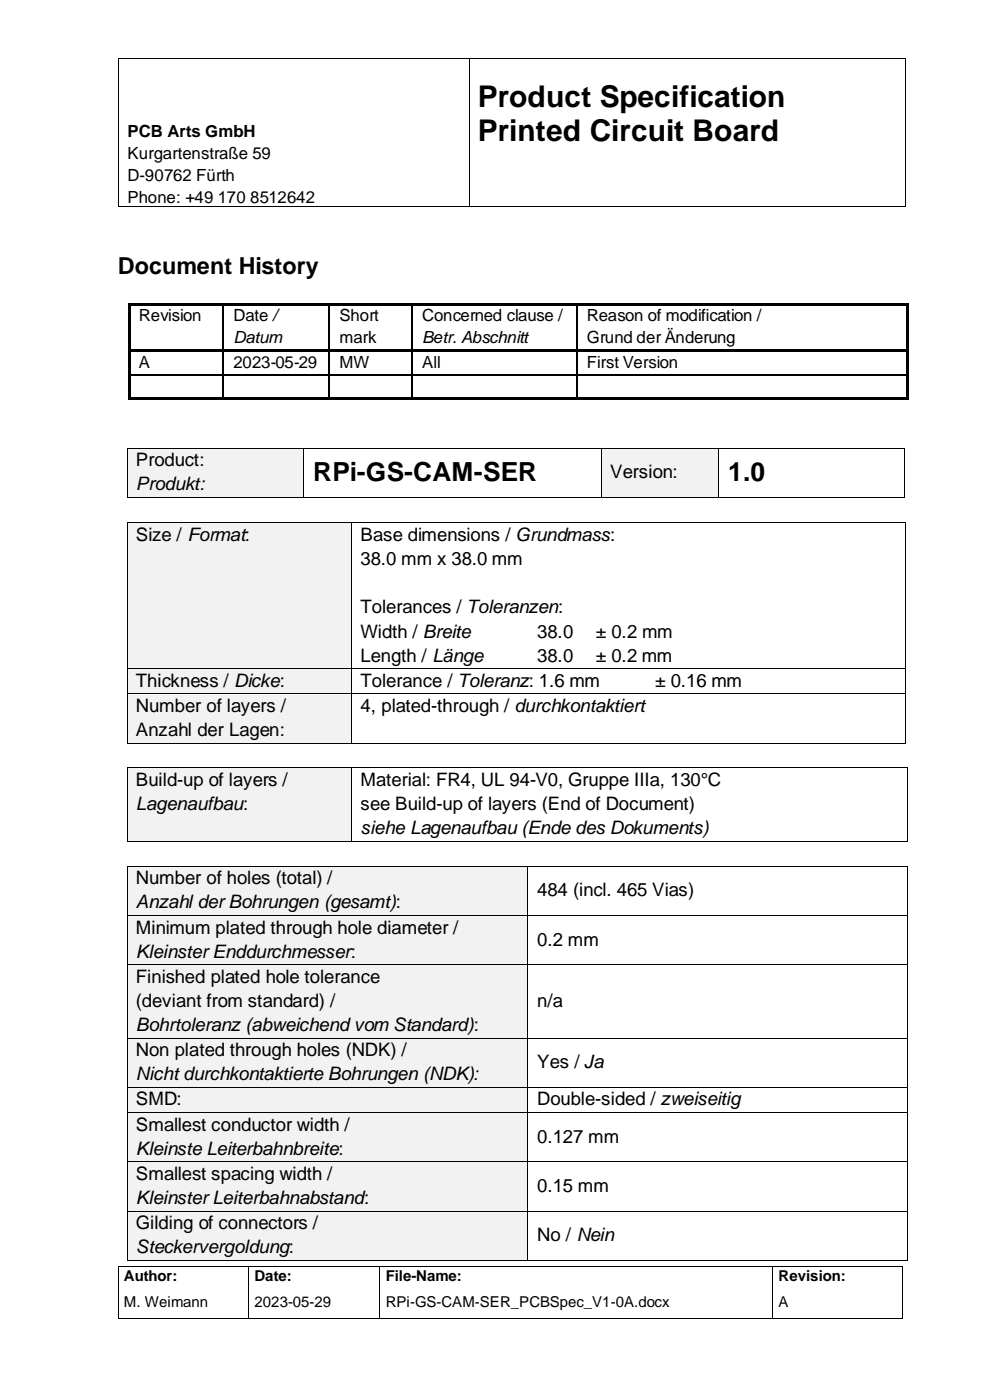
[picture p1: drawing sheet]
<svg xmlns="http://www.w3.org/2000/svg" width="210mm" height="297mm" viewBox="0 0 210 297" stroke-linecap="round" stroke-linejoin="round" font-family="sans-serif">
<defs><g id="words">
<g font-size="6.3">
<text x="101.4" y="22.7">Product Specification</text>
<text x="101.4" y="30">Printed Circuit Board</text>
</g>
<g font-size="5.6">
<text x="66.5" y="102">RPi-GS-CAM-SER</text>
<text x="154.5" y="102">1.0</text>
</g>
<text font-size="5" x="25" y="58.2">Document History</text>
<g font-size="3.9">
<text x="28.8" y="99">Product:</text>
<text x="129.5" y="101.5">Version:</text>
<text x="28.8" y="104.1">Produkt:</text>
<text x="28.8" y="114.7">Size / Format:</text>
<text x="76.5" y="114.7">Base dimensions / Grundmass:</text>
<text x="76.5" y="119.8">38.0 mm x 38.0 mm</text>
<text x="76.5" y="130.1">Tolerances / Toleranzen:</text>
<text x="76.5" y="135.3">Width / Breite</text>
<text x="114" y="135.3">38.0</text>
<text x="126.4" y="135.3">± 0.2 mm</text>
<text x="76.5" y="140.4">Length / Länge</text>
<text x="114" y="140.4">38.0</text>
<text x="126.4" y="140.4">± 0.2 mm</text>
<text x="28.8" y="145.7">Thickness / Dicke:</text>
<text x="76.5" y="145.7">Tolerance / Toleranz: 1.6 mm</text>
<text x="139" y="145.7">± 0.16 mm</text>
<text x="28.8" y="151.1">Number of layers /</text>
<text x="76.5" y="151.1">4, plated-through / durchkontaktiert</text>
<text x="28.8" y="156.2">Anzahl der Lagen:</text>
<text x="28.8" y="166.7">Build-up of layers /</text>
<text x="76.5" y="166.7">Material: FR4, UL 94-V0, Gruppe IIIa, 130°C</text>
<text x="28.8" y="171.9">Lagenaufbau:</text>
<text x="76.5" y="171.9">see Build-up of layers (End of Document)</text>
<text x="76.5" y="177">siehe Lagenaufbau (Ende des Dokuments)</text>
<text x="28.8" y="187.7">Number of holes (total) /</text>
<text x="114" y="190.2">484 (incl. 465 Vias)</text>
<text x="28.8" y="192.7">Anzahl der Bohrungen (gesamt):</text>
<text x="28.8" y="198.1">Minimum plated through hole diameter /</text>
<text x="28.8" y="203.3">Kleinster Enddurchmesser:</text>
<text x="114" y="200.6">0.2 mm</text>
<text x="28.8" y="208.5">Finished plated hole tolerance</text>
<text x="28.8" y="213.7">(deviant from standard) /</text>
<text x="114" y="213.7">n/a</text>
<text x="28.8" y="218.8">Bohrtoleranz (abweichend vom Standard):</text>
<text x="28.8" y="224.1">Non plated through holes (NDK) /</text>
<text x="114" y="226.7">Yes / Ja</text>
<text x="28.8" y="229.2">Nicht durchkontaktierte Bohrungen (NDK):</text>
<text x="28.8" y="234.5">SMD:</text>
<text x="28.8" y="239.9">Smallest conductor width /</text>
<text x="114" y="234.5">Double-sided / zweiseitig</text>
<text x="28.8" y="245">Kleinste Leiterbahnbreite:</text>
<text x="114" y="242.4">0.127 mm</text>
<text x="28.8" y="250.3">Smallest spacing width /</text>
<text x="28.8" y="255.5">Kleinster Leiterbahnabstand:</text>
<text x="114" y="252.8">0.15 mm</text>
<text x="28.8" y="260.7">Gilding of connectors /</text>
<text x="114" y="263.4">No / Nein</text>
<text x="28.8" y="265.9">Steckervergoldung:</text>
</g>
<g font-size="3.6">
<text x="27.1" y="29.1">PCB Arts GmbH</text>
<text x="27.1" y="33.7">Kurgartenstraße 59</text>
<text x="27.1" y="38.4">D-90762 Fürth</text>
<text x="27.1" y="43.1">Phone: +49 170 8512642</text>
<text x="29.5" y="68.1">Revision</text>
<text x="49.6" y="68.1">Date /</text>
<text x="72.1" y="68.1">Short</text>
<text x="89.6" y="68.1">Concerned clause /</text>
<text x="124.5" y="68.1">Reason of modification /</text>
<text x="49.6" y="72.8">Datum</text>
<text x="72.1" y="72.8">mark</text>
<text x="89.6" y="72.8">Betr. Abschnitt</text>
<text x="124.5" y="72.8">Grund der Änderung</text>
<text x="29.5" y="78">A</text>
<text x="49.6" y="78">2023-05-29</text>
<text x="72.1" y="78">MW</text>
<text x="89.6" y="78">All</text>
<text x="124.5" y="78">First Version</text>
</g>
<g font-size="3.2">
<text x="26.3" y="271.8">Author:</text>
<text x="54" y="271.8">Date:</text>
<text x="81.8" y="271.8">File-Name:</text>
<text x="165.2" y="271.8">Revision:</text>
<text x="26.3" y="277.2">M. Weimann</text>
<text x="54" y="277.2">2023-05-29</text>
<text x="81.8" y="277.2">RPi-GS-CAM-SER_PCBSpec_V1-0A.docx</text>
<text x="165.2" y="277.2">A</text>
</g>
</g></defs>
<g fill="#000">
<path d="M25 12.5l.2 .1z" fill-rule="evenodd"/>
<path d="M25 12.5l.2 .1z" fill-rule="evenodd"/>
<path d="M99.5 12.5l.1 .1z" fill-rule="evenodd"/>
<path d="M192 12.5l.1 .1z" fill-rule="evenodd"/>
<path d="M192 12.5l.1 .1z" fill-rule="evenodd"/>
<path d="M25 43.8l.2 .2z" fill-rule="evenodd"/>
<path d="M25 43.8l.2 .2z" fill-rule="evenodd"/>
<path d="M99.5 43.8l.1 .2z" fill-rule="evenodd"/>
<path d="M192 43.8l.1 .2z" fill-rule="evenodd"/>
<path d="M192 43.8l.1 .2z" fill-rule="evenodd"/>
<path d="M27.2 64.3h.5v.5h-.5z" fill-rule="evenodd"/>
<path d="M27.2 64.3h.5v.5h-.5z" fill-rule="evenodd"/>
<path d="M27.2 64.8h.5v9.4h-.5z" fill-rule="evenodd"/>
<path d="M27.2 74.2h.5v.5h-.5z" fill-rule="evenodd"/>
<path d="M27.2 74.7h.5v4.7h-.5z" fill-rule="evenodd"/>
<path d="M27.2 79.4h.5v.3h-.5z" fill-rule="evenodd"/>
<path d="M27.7 64.3h19.6v.5h-19.6z" fill-rule="evenodd"/>
<path d="M27.7 74.2h19.6v.5h-19.6z" fill-rule="evenodd"/>
<path d="M47.3 64.3h.5v.5h-.5z" fill-rule="evenodd"/>
<path d="M47.3 74.2h.5v.5h-.5z" fill-rule="evenodd"/>
<path d="M47.3 79.4h.2v.3h-.2z" fill-rule="evenodd"/>
<path d="M47.8 64.3h22v.5h-22z" fill-rule="evenodd"/>
<path d="M47.8 74.2h22v.5h-22z" fill-rule="evenodd"/>
<path d="M69.8 64.3h.5v.5h-.5z" fill-rule="evenodd"/>
<path d="M69.8 74.2h.5v.5h-.5z" fill-rule="evenodd"/>
<path d="M69.8 79.4h.2v.3h-.2z" fill-rule="evenodd"/>
<path d="M70.3 64.3h17v.5h-17z" fill-rule="evenodd"/>
<path d="M70.3 74.2h17v.5h-17z" fill-rule="evenodd"/>
<path d="M87.3 64.3h.5v.5h-.5z" fill-rule="evenodd"/>
<path d="M87.3 74.2h.5v.5h-.5z" fill-rule="evenodd"/>
<path d="M87.3 79.4h.3v.3h-.3z" fill-rule="evenodd"/>
<path d="M87.8 64.3h34.6v.5h-34.6z" fill-rule="evenodd"/>
<path d="M87.8 74.2h34.6v.5h-34.6z" fill-rule="evenodd"/>
<path d="M122.4 64.3h.5v.5h-.5z" fill-rule="evenodd"/>
<path d="M122.4 74.2h.5v.5h-.5z" fill-rule="evenodd"/>
<path d="M122.4 79.4h.2v.3h-.2z" fill-rule="evenodd"/>
<path d="M122.9 64.3h69.4v.5h-69.4z" fill-rule="evenodd"/>
<path d="M122.9 74.2h69.4v.5h-69.4z" fill-rule="evenodd"/>
<path d="M192.3 64.3h.5v.5h-.5z" fill-rule="evenodd"/>
<path d="M192.3 64.3h.5v.5h-.5z" fill-rule="evenodd"/>
<path d="M192.3 64.8h.5v9.4h-.5z" fill-rule="evenodd"/>
<path d="M192.3 74.2h.5v.5h-.5z" fill-rule="evenodd"/>
<path d="M192.3 74.7h.5v4.7h-.5z" fill-rule="evenodd"/>
<path d="M192.3 79.4h.5v.3h-.5z" fill-rule="evenodd"/>
<path d="M27.2 79.7h.5v4.7h-.5z" fill-rule="evenodd"/>
<path d="M27.2 84.4h.5v.5h-.5z" fill-rule="evenodd"/>
<path d="M27.2 84.4h.5v.5h-.5z" fill-rule="evenodd"/>
<path d="M27.7 84.4h19.6v.5h-19.6z" fill-rule="evenodd"/>
<path d="M47.3 84.4h.5v.5h-.5z" fill-rule="evenodd"/>
<path d="M47.8 84.4h22v.5h-22z" fill-rule="evenodd"/>
<path d="M69.8 84.4h.5v.5h-.5z" fill-rule="evenodd"/>
<path d="M70.3 84.4h17v.5h-17z" fill-rule="evenodd"/>
<path d="M87.3 84.4h.5v.5h-.5z" fill-rule="evenodd"/>
<path d="M87.8 84.4h34.6v.5h-34.6z" fill-rule="evenodd"/>
<path d="M122.4 84.4h.5v.5h-.5z" fill-rule="evenodd"/>
<path d="M122.9 84.4h69.4v.5h-69.4z" fill-rule="evenodd"/>
<path d="M192.3 79.7h.5v4.7h-.5z" fill-rule="evenodd"/>
<path d="M192.3 84.4h.5v.5h-.5z" fill-rule="evenodd"/>
<path d="M192.3 84.4h.5v.5h-.5z" fill-rule="evenodd"/>
<path d="M25 268.6l.2 .1z" fill-rule="evenodd"/>
<path d="M25 268.6l.2 .1z" fill-rule="evenodd"/>
<path d="M25 279.8l.2 .1z" fill-rule="evenodd"/>
<path d="M25 279.8l.2 .1z" fill-rule="evenodd"/>
<path d="M52.7 268.6l.2 .1z" fill-rule="evenodd"/>
<path d="M52.7 279.8l.2 .1z" fill-rule="evenodd"/>
<path d="M80.4 268.6l.2 .1z" fill-rule="evenodd"/>
<path d="M80.4 279.8l.2 .1z" fill-rule="evenodd"/>
<path d="M163.8 268.6l.1 .1z" fill-rule="evenodd"/>
<path d="M163.8 279.8l.1 .1z" fill-rule="evenodd"/>
<path d="M191.4 268.6l.1 .1z" fill-rule="evenodd"/>
<path d="M191.4 268.6l.1 .1z" fill-rule="evenodd"/>
<path d="M191.4 279.8l.1 .1z" fill-rule="evenodd"/>
<path d="M191.4 279.8l.1 .1z" fill-rule="evenodd"/>
</g>
<g fill="none" stroke="#000" stroke-width=".21">
<path d="M25.1 12.6v31.2M25.2 12.5h74.3M99.6 12.6v31.2M99.6 12.5h92.4M192.1 12.6v31.2M25.2 43.9h74.3M99.6 43.9h92.4M25.1 268.7v11.1M25.2 268.7h27.5M25.2 279.8h27.5M52.8 268.7v11.1M52.9 268.7h27.5"/>
<path d="M52.9 279.8h27.5M80.5 268.7v11.1M80.6 268.7h83.2M80.6 279.8h83.2M163.9 268.7v11.1M163.9 268.7h27.5M163.9 279.8h27.5M191.4 268.7v11.1"/>
</g>
<g fill="none" stroke="#000" stroke-width=".25">
<path d="M27.7 79.5h19.6M47.4 64.8v9.4M47.4 74.7v4.7M47.4 79.7v4.7M47.5 79.5h22.3M69.9 64.8v9.4M69.9 74.7v4.7M69.9 79.7v4.7M70 79.5h17.3M87.4 64.8v9.4M87.4 74.7v4.7M87.4 79.7v4.7"/>
<path d="M87.6 79.5h34.8M122.5 64.8v9.4M122.5 74.7v4.7M122.5 79.7v4.7M122.6 79.5h69.7"/>
</g>
<g fill="#f2f2f2">
<path d="M27.1 95.3h37.3v10.3h-37.3z" fill-rule="evenodd"/>
<path d="M28.8 95.3h33.9v5.1h-33.9z" fill-rule="evenodd"/>
<path d="M28.8 100.4h33.9v5.2h-33.9z" fill-rule="evenodd"/>
<path d="M127.7 95.3h24.8v10.3h-24.8z" fill-rule="evenodd"/>
<path d="M129.5 97.8h21.2v5.1h-21.2z" fill-rule="evenodd"/>
</g>
<g fill="#000">
<path d="M26.9 95l.2 .2z" fill-rule="evenodd"/>
<path d="M26.9 95l.2 .2z" fill-rule="evenodd"/>
<path d="M64.4 95l.2 .2z" fill-rule="evenodd"/>
<path d="M127.5 95l.1 .2z" fill-rule="evenodd"/>
<path d="M152.5 95l.1 .2z" fill-rule="evenodd"/>
<path d="M191.8 95l.1 .2z" fill-rule="evenodd"/>
<path d="M191.8 95l.1 .2z" fill-rule="evenodd"/>
<path d="M26.9 105.6l.2 .1z" fill-rule="evenodd"/>
<path d="M26.9 105.6l.2 .1z" fill-rule="evenodd"/>
<path d="M64.4 105.6l.2 .1z" fill-rule="evenodd"/>
<path d="M127.5 105.6l.1 .1z" fill-rule="evenodd"/>
<path d="M152.5 105.6l.1 .1z" fill-rule="evenodd"/>
<path d="M191.8 105.6l.1 .1z" fill-rule="evenodd"/>
<path d="M191.8 105.6l.1 .1z" fill-rule="evenodd"/>
</g>
<g fill="none" stroke="#000" stroke-width=".21">
<path d="M27 95.2v10.4M27.1 95.1h37.3M64.5 95.2v10.4M64.6 95.1h62.9M127.5 95.2v10.4M127.6 95.1h24.9M152.6 95.2v10.4M152.6 95.1h39.2M191.8 95.2v10.4M27.1 105.6h37.3M64.6 105.6h62.9M127.6 105.6h24.9"/>
<path d="M152.6 105.6h39.2"/>
</g>
<g fill="#f2f2f2">
<path d="M27.1 111h47.4v30.8h-47.4z" fill-rule="evenodd"/>
<path d="M28.8 111h43.9v5.1h-43.9z" fill-rule="evenodd"/>
<path d="M28.8 116.1h43.9v5.2h-43.9z" fill-rule="evenodd"/>
</g>
<g fill="#000">
<path d="M26.9 110.8l.2 .1z" fill-rule="evenodd"/>
<path d="M26.9 110.8l.2 .1z" fill-rule="evenodd"/>
<path d="M74.5 110.8l.1 .1z" fill-rule="evenodd"/>
<path d="M192.1 110.8l.2 .1z" fill-rule="evenodd"/>
<path d="M192.1 110.8l.2 .1z" fill-rule="evenodd"/>
</g>
<path d="M27 110.9v30.9M27.1 110.9h47.4M74.5 110.9v30.9M74.6 110.9h117.5M192.2 110.9v30.9" fill="none" stroke="#000" stroke-width=".21"/>
<g fill="#f2f2f2">
<path d="M27.1 142h47.4v5.1h-47.4z" fill-rule="evenodd"/>
<path d="M28.8 142h43.9v5.1h-43.9z" fill-rule="evenodd"/>
</g>
<g fill="#000">
<path d="M26.9 141.8l.2 .1z" fill-rule="evenodd"/>
<path d="M74.5 141.8l.1 .1z" fill-rule="evenodd"/>
<path d="M192.1 141.8l.2 .1z" fill-rule="evenodd"/>
</g>
<path d="M27 141.9v5.2M27.1 141.9h47.4M74.5 141.9v5.2M74.6 141.9h117.5M192.2 141.9v5.2" fill="none" stroke="#000" stroke-width=".21"/>
<g fill="#f2f2f2">
<path d="M27.1 147.4h47.4v10.1h-47.4z" fill-rule="evenodd"/>
<path d="M28.8 147.4h43.9v5.1h-43.9z" fill-rule="evenodd"/>
<path d="M28.8 152.5h43.9v5h-43.9z" fill-rule="evenodd"/>
</g>
<g fill="#000">
<path d="M26.9 147.1l.2 .2z" fill-rule="evenodd"/>
<path d="M26.9 157.7l.2 .1z" fill-rule="evenodd"/>
<path d="M26.9 157.7l.2 .1z" fill-rule="evenodd"/>
<path d="M74.5 147.1l.1 .2z" fill-rule="evenodd"/>
<path d="M74.5 157.7l.1 .1z" fill-rule="evenodd"/>
<path d="M192.1 147.1l.2 .2z" fill-rule="evenodd"/>
<path d="M192.1 157.7l.2 .1z" fill-rule="evenodd"/>
<path d="M192.1 157.7l.2 .1z" fill-rule="evenodd"/>
</g>
<path d="M27 147.3v10.4M27.1 147.2h47.4M27.1 157.7h47.4M74.5 147.3v10.4M74.6 147.2h117.5M74.6 157.7h117.5M192.2 147.3v10.4" fill="none" stroke="#000" stroke-width=".21"/>
<g fill="#f2f2f2">
<path d="M27.1 163h47.4v15.5h-47.4z" fill-rule="evenodd"/>
<path d="M28.8 163h43.9v5.2h-43.9z" fill-rule="evenodd"/>
<path d="M28.8 168.2h43.9v5.1h-43.9z" fill-rule="evenodd"/>
</g>
<g fill="#000">
<path d="M26.9 162.9l.2 .1z" fill-rule="evenodd"/>
<path d="M26.9 162.9l.2 .1z" fill-rule="evenodd"/>
<path d="M26.9 178.5l.2 .1z" fill-rule="evenodd"/>
<path d="M26.9 178.5l.2 .1z" fill-rule="evenodd"/>
<path d="M74.5 162.9l.1 .1z" fill-rule="evenodd"/>
<path d="M74.5 178.5l.1 .1z" fill-rule="evenodd"/>
<path d="M192.4 162.9l.1 .1z" fill-rule="evenodd"/>
<path d="M192.4 162.9l.1 .1z" fill-rule="evenodd"/>
<path d="M192.4 178.5l.1 .1z" fill-rule="evenodd"/>
<path d="M192.4 178.5l.1 .1z" fill-rule="evenodd"/>
</g>
<path d="M27 163v15.5M27.1 162.9h47.4M27.1 178.6h47.4M74.5 163v15.5M74.6 162.9h117.8M74.6 178.6h117.8M192.5 163v15.5" fill="none" stroke="#000" stroke-width=".21"/>
<g fill="#f2f2f2">
<path d="M27.1 184h84.9v10.3h-84.9z" fill-rule="evenodd"/>
<path d="M28.8 184h81.4v5.1h-81.4z" fill-rule="evenodd"/>
<path d="M28.8 189.1h81.4v5.2h-81.4z" fill-rule="evenodd"/>
</g>
<g fill="#000">
<path d="M26.9 183.9l.2 .1z" fill-rule="evenodd"/>
<path d="M26.9 183.9l.2 .1z" fill-rule="evenodd"/>
<path d="M112 183.9l.1 .1z" fill-rule="evenodd"/>
<path d="M192.4 183.9l.1 .1z" fill-rule="evenodd"/>
<path d="M192.4 183.9l.1 .1z" fill-rule="evenodd"/>
</g>
<path d="M27 184v10.3M27.1 183.9h84.9M112 184v10.3M112.1 183.9h80.3M192.5 184v10.3" fill="none" stroke="#000" stroke-width=".21"/>
<g fill="#f2f2f2">
<path d="M27.1 194.4h84.9v10.3h-84.9z" fill-rule="evenodd"/>
<path d="M28.8 194.4h81.4v5.2h-81.4z" fill-rule="evenodd"/>
<path d="M28.8 199.6h81.4v5.1h-81.4z" fill-rule="evenodd"/>
</g>
<g fill="#000">
<path d="M26.9 194.3l.2 .1z" fill-rule="evenodd"/>
<path d="M112 194.3l.1 .1z" fill-rule="evenodd"/>
<path d="M192.4 194.3l.1 .1z" fill-rule="evenodd"/>
</g>
<path d="M27 194.4v10.3M27.1 194.3h84.9M112 194.4v10.3M112.1 194.3h80.3M192.5 194.4v10.3" fill="none" stroke="#000" stroke-width=".21"/>
<g fill="#f2f2f2">
<path d="M27.1 204.8h84.9v15.5h-84.9z" fill-rule="evenodd"/>
<path d="M28.8 204.8h81.4v5.2h-81.4z" fill-rule="evenodd"/>
<path d="M28.8 210h81.4v5.1h-81.4z" fill-rule="evenodd"/>
<path d="M28.8 215.1h81.4v5.2h-81.4z" fill-rule="evenodd"/>
</g>
<g fill="#000">
<path d="M26.9 204.7l.2 .1z" fill-rule="evenodd"/>
<path d="M112 204.7l.1 .1z" fill-rule="evenodd"/>
<path d="M192.4 204.7l.1 .1z" fill-rule="evenodd"/>
</g>
<path d="M27 204.8v15.5M27.1 204.8h84.9M112 204.8v15.5M112.1 204.8h80.3M192.5 204.8v15.5" fill="none" stroke="#000" stroke-width=".21"/>
<g fill="#f2f2f2">
<path d="M27.1 220.4h84.9v10.3h-84.9z" fill-rule="evenodd"/>
<path d="M28.8 220.4h81.4v5.1h-81.4z" fill-rule="evenodd"/>
<path d="M28.8 225.5h81.4v5.2h-81.4z" fill-rule="evenodd"/>
</g>
<g fill="#000">
<path d="M26.9 220.3l.2 .1z" fill-rule="evenodd"/>
<path d="M112 220.3l.1 .1z" fill-rule="evenodd"/>
<path d="M192.4 220.3l.1 .1z" fill-rule="evenodd"/>
</g>
<path d="M27 220.4v10.3M27.1 220.4h84.9M112 220.4v10.3M112.1 220.4h80.3M192.5 220.4v10.3" fill="none" stroke="#000" stroke-width=".21"/>
<g fill="#f2f2f2">
<path d="M27.1 230.9h84.9v5.2h-84.9z" fill-rule="evenodd"/>
<path d="M28.8 230.9h81.4v5.2h-81.4z" fill-rule="evenodd"/>
</g>
<g fill="#000">
<path d="M26.9 230.7l.2 .2z" fill-rule="evenodd"/>
<path d="M112 230.7l.1 .2z" fill-rule="evenodd"/>
<path d="M192.4 230.7l.1 .2z" fill-rule="evenodd"/>
</g>
<path d="M27 230.9v5.2M27.1 230.8h84.9M112 230.9v5.2M112.1 230.8h80.3M192.5 230.9v5.2" fill="none" stroke="#000" stroke-width=".21"/>
<g fill="#f2f2f2">
<path d="M27.1 236.2h84.9v10.3h-84.9z" fill-rule="evenodd"/>
<path d="M28.8 236.2h81.4v5.1h-81.4z" fill-rule="evenodd"/>
<path d="M28.8 241.3h81.4v5.2h-81.4z" fill-rule="evenodd"/>
</g>
<g fill="#000">
<path d="M26.9 236.1l.2 .1z" fill-rule="evenodd"/>
<path d="M112 236.1l.1 .1z" fill-rule="evenodd"/>
<path d="M192.4 236.1l.1 .1z" fill-rule="evenodd"/>
</g>
<path d="M27 236.2v10.3M27.1 236.1h84.9M112 236.2v10.3M112.1 236.1h80.3M192.5 236.2v10.3" fill="none" stroke="#000" stroke-width=".21"/>
<g fill="#f2f2f2">
<path d="M27.1 246.6h84.9v10.3h-84.9z" fill-rule="evenodd"/>
<path d="M28.8 246.6h81.4v5.2h-81.4z" fill-rule="evenodd"/>
<path d="M28.8 251.8h81.4v5.1h-81.4z" fill-rule="evenodd"/>
</g>
<g fill="#000">
<path d="M26.9 246.5l.2 .1z" fill-rule="evenodd"/>
<path d="M112 246.5l.1 .1z" fill-rule="evenodd"/>
<path d="M192.4 246.5l.1 .1z" fill-rule="evenodd"/>
</g>
<path d="M27 246.6v10.3M27.1 246.6h84.9M112 246.6v10.3M112.1 246.6h80.3M192.5 246.6v10.3" fill="none" stroke="#000" stroke-width=".21"/>
<g fill="#f2f2f2">
<path d="M27.1 257h84.9v10.3h-84.9z" fill-rule="evenodd"/>
<path d="M28.8 257h81.4v5.2h-81.4z" fill-rule="evenodd"/>
<path d="M28.8 262.2h81.4v5.1h-81.4z" fill-rule="evenodd"/>
</g>
<g fill="#000">
<path d="M26.9 256.9l.2 .1z" fill-rule="evenodd"/>
<path d="M112 256.9l.1 .1z" fill-rule="evenodd"/>
<path d="M192.4 256.9l.1 .1z" fill-rule="evenodd"/>
<path d="M26.9 267.5l.2 .1z" fill-rule="evenodd"/>
<path d="M26.9 267.5l.2 .1z" fill-rule="evenodd"/>
<path d="M112 267.5l.1 .1z" fill-rule="evenodd"/>
<path d="M192.4 267.5l.1 .1z" fill-rule="evenodd"/>
<path d="M192.4 267.5l.1 .1z" fill-rule="evenodd"/>
</g>
<path d="M27 257v10.5M27.1 257h84.9M112 257v10.5M112.1 257h80.3M192.5 257v10.5M27.1 267.5h84.9M112.1 267.5h80.3" fill="none" stroke="#000" stroke-width=".21"/>
<use href="#words"/>
</svg>
